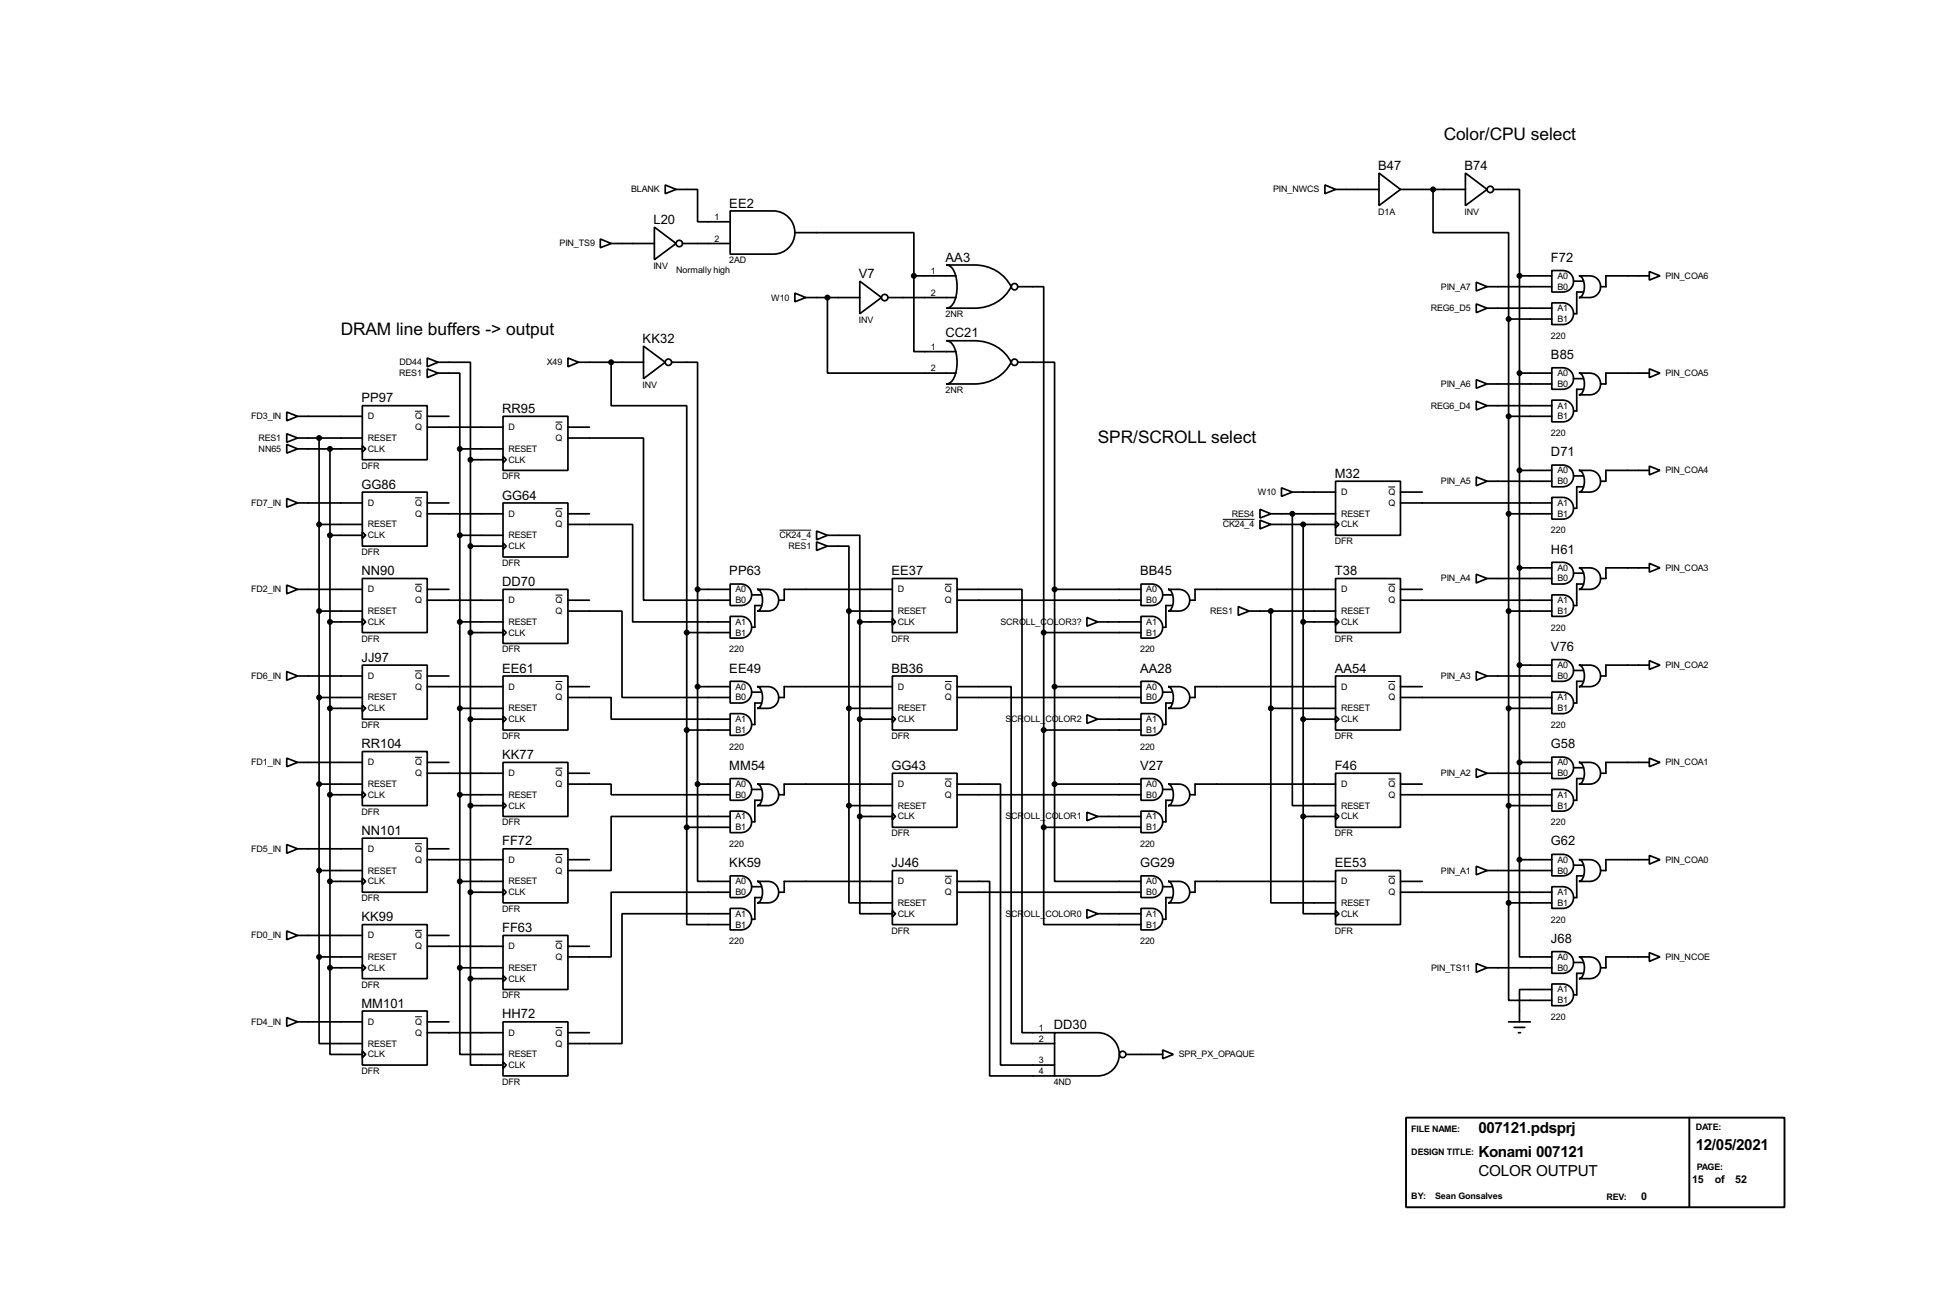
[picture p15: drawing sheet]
<svg xmlns="http://www.w3.org/2000/svg" width="460mm" height="307mm" viewBox="0 0 460 307" stroke-linecap="round" stroke-linejoin="round" font-family="sans-serif">
<defs><g id="words">
<g font-size="4.6">
<text x="339.1" y="32.9">Color/CPU select</text>
<text x="80.1" y="78.6">DRAM line buffers -&gt; output</text>
<text x="257.9" y="104">SPR/SCROLL select</text>
</g>
<g font-size="4">
<text x="347.3" y="266.1">007121.pdsprj</text>
<text x="347.3" y="271.9">Konami 007121</text>
<text x="398.3" y="270.2">12/05/2021</text>
<text x="347.3" y="276.3">COLOR OUTPUT</text>
</g>
<g font-size="3.4">
<text x="323.7" y="39.9">B47</text>
<text x="344" y="39.9">B74</text>
<text x="153.5" y="52.6">L20</text>
<text x="171.3" y="48.7">EE2</text>
<text x="201.8" y="65.3">V7</text>
<text x="222.1" y="61.4">AA3</text>
<text x="364.3" y="61.4">F72</text>
<text x="151" y="80.5">KK32</text>
<text x="222.1" y="79.3">CC21</text>
<text x="364.3" y="84.3">B85</text>
<text x="84.9" y="94.5">PP97</text>
<text x="118" y="97">RR95</text>
<text x="364.3" y="107.2">D71</text>
<text x="313.5" y="112.2">M32</text>
<text x="84.9" y="114.8">GG86</text>
<text x="118" y="117.4">GG64</text>
<text x="364.3" y="130.1">H61</text>
<text x="84.9" y="135.1">NN90</text>
<text x="118" y="137.7">DD70</text>
<text x="171.3" y="135.1">PP63</text>
<text x="209.4" y="135.1">EE37</text>
<text x="267.8" y="135.1">BB45</text>
<text x="313.5" y="135.1">T38</text>
<text x="84.9" y="155.5">JJ97</text>
<text x="364.3" y="152.9">V76</text>
<text x="118" y="158">EE61</text>
<text x="171.3" y="158">EE49</text>
<text x="209.4" y="158">BB36</text>
<text x="267.8" y="158">AA28</text>
<text x="313.5" y="158">AA54</text>
<text x="84.9" y="175.8">RR104</text>
<text x="118" y="178.3">KK77</text>
<text x="364.3" y="175.8">G58</text>
<text x="171.3" y="180.9">MM54</text>
<text x="209.4" y="180.9">GG43</text>
<text x="267.8" y="180.9">V27</text>
<text x="313.5" y="180.9">F46</text>
<text x="84.9" y="196.1">NN101</text>
<text x="118" y="198.6">FF72</text>
<text x="171.3" y="203.7">KK59</text>
<text x="209.4" y="203.7">JJ46</text>
<text x="267.8" y="203.7">GG29</text>
<text x="313.5" y="203.7">EE53</text>
<text x="364.3" y="198.6">G62</text>
<text x="84.9" y="216.4">KK99</text>
<text x="118" y="219">FF63</text>
<text x="364.3" y="221.5">J68</text>
<text x="84.9" y="236.7">MM101</text>
<text x="118" y="239.3">HH72</text>
<text x="247.5" y="241.8">DD30</text>
</g>
<g font-size="2.8">
<text x="385.5" y="282">0</text>
<text x="397.5" y="277.9">15</text>
<text x="402.8" y="277.9">of</text>
<text x="407.6" y="277.9">52</text>
</g>
<g font-size="2.4">
<text x="148.3" y="45.2">BLANK</text>
<text x="299.1" y="45.2">PIN_NWCS</text>
<text x="167.8" y="51.7">1</text>
<text x="323.7" y="50.4">D1A</text>
<text x="344" y="50.4">INV</text>
<text x="131.5" y="57.9">PIN_TS9</text>
<text x="167.8" y="56.8">2</text>
<text x="153.5" y="63.1">INV</text>
<text x="158.8" y="64.2">Normally high</text>
<text x="171.3" y="61.8">2AD</text>
<text x="218.6" y="64.4">1</text>
<text x="365.8" y="65.5">A0</text>
<text x="391.2" y="65.5">PIN_COA6</text>
<text x="181.2" y="70.6">W10</text>
<text x="218.6" y="69.5">2</text>
<text x="338.5" y="68.1">PIN_A7</text>
<text x="365.8" y="68.1">B0</text>
<text x="201.8" y="75.8">INV</text>
<text x="222.1" y="74.5">2NR</text>
<text x="336.1" y="73.1">REG6_D5</text>
<text x="365.8" y="73.1">A1</text>
<text x="365.8" y="75.6">B1</text>
<text x="218.6" y="82.2">1</text>
<text x="364.3" y="79.6">220</text>
<text x="93.8" y="88.4">RES1</text>
<text x="93.8" y="85.8">DD44</text>
<text x="128.5" y="85.8">X49</text>
<text x="218.6" y="87.3">2</text>
<text x="365.8" y="88.4">A0</text>
<text x="391.2" y="88.4">PIN_COA5</text>
<text x="151" y="91">INV</text>
<text x="222.1" y="92.3">2NR</text>
<text x="336.1" y="96">REG6_D4</text>
<text x="338.5" y="90.9">PIN_A6</text>
<text x="365.8" y="90.9">B0</text>
<text x="365.8" y="96">A1</text>
<text x="59" y="98.5">FD3_IN</text>
<text x="86.4" y="98.5">D</text>
<text x="97.5" y="98.5">Q</text>
<text x="97.5" y="101">Q</text>
<text x="119.4" y="101">D</text>
<text x="130.5" y="101">Q</text>
<text x="365.8" y="98.5">B1</text>
<text x="60.7" y="103.6">RES1</text>
<text x="60.8" y="106.2">NN65</text>
<text x="86.4" y="103.6">RESET</text>
<text x="86.4" y="106.2">CLK</text>
<text x="119.4" y="106.2">RESET</text>
<text x="130.5" y="103.6">Q</text>
<text x="364.3" y="102.4">220</text>
<text x="84.9" y="110.1">DFR</text>
<text x="118" y="112.6">DFR</text>
<text x="119.4" y="108.7">CLK</text>
<text x="338.5" y="113.7">PIN_A5</text>
<text x="365.8" y="113.7">B0</text>
<text x="365.8" y="111.2">A0</text>
<text x="391.2" y="111.2">PIN_COA4</text>
<text x="59" y="118.9">FD7_IN</text>
<text x="86.4" y="118.9">D</text>
<text x="97.5" y="118.9">Q</text>
<text x="295.5" y="116.3">W10</text>
<text x="315" y="116.3">D</text>
<text x="326.1" y="116.3">Q</text>
<text x="326.1" y="118.9">Q</text>
<text x="365.8" y="118.9">A1</text>
<text x="86.4" y="123.9">RESET</text>
<text x="97.5" y="121.4">Q</text>
<text x="119.4" y="121.4">D</text>
<text x="130.5" y="121.4">Q</text>
<text x="130.5" y="123.9">Q</text>
<text x="287.2" y="123.9">CK24_4</text>
<text x="289.3" y="121.4">RES4</text>
<text x="315" y="121.4">RESET</text>
<text x="315" y="123.9">CLK</text>
<text x="364.3" y="125.3">220</text>
<text x="365.8" y="121.4">B1</text>
<text x="84.9" y="130.4">DFR</text>
<text x="86.4" y="126.4">CLK</text>
<text x="119.4" y="126.4">RESET</text>
<text x="119.4" y="129">CLK</text>
<text x="183.1" y="126.4">CK24_4</text>
<text x="185.2" y="129">RES1</text>
<text x="313.5" y="127.9">DFR</text>
<text x="118" y="133">DFR</text>
<text x="338.5" y="136.6">PIN_A4</text>
<text x="365.8" y="136.6">B0</text>
<text x="365.8" y="134.1">A0</text>
<text x="391.2" y="134.1">PIN_COA3</text>
<text x="59" y="139.2">FD2_IN</text>
<text x="86.4" y="139.2">D</text>
<text x="97.5" y="139.2">Q</text>
<text x="97.5" y="141.7">Q</text>
<text x="119.4" y="141.7">D</text>
<text x="130.5" y="141.7">Q</text>
<text x="172.8" y="141.7">B0</text>
<text x="172.8" y="139.2">A0</text>
<text x="210.9" y="139.2">D</text>
<text x="222" y="139.2">Q</text>
<text x="222" y="141.7">Q</text>
<text x="269.3" y="141.7">B0</text>
<text x="269.3" y="139.2">A0</text>
<text x="315" y="139.2">D</text>
<text x="326.1" y="139.2">Q</text>
<text x="326.1" y="141.7">Q</text>
<text x="365.8" y="141.7">A1</text>
<text x="86.4" y="144.3">RESET</text>
<text x="86.4" y="146.8">CLK</text>
<text x="119.4" y="146.8">RESET</text>
<text x="119.4" y="149.3">CLK</text>
<text x="130.5" y="144.3">Q</text>
<text x="172.8" y="146.8">A1</text>
<text x="172.8" y="149.3">B1</text>
<text x="210.9" y="144.3">RESET</text>
<text x="210.9" y="146.8">CLK</text>
<text x="235" y="146.8">SCROLL_COLOR3?</text>
<text x="269.3" y="146.8">A1</text>
<text x="269.3" y="149.3">B1</text>
<text x="284.3" y="144.3">RES1</text>
<text x="315" y="144.3">RESET</text>
<text x="315" y="146.8">CLK</text>
<text x="364.3" y="148.2">220</text>
<text x="365.8" y="144.3">B1</text>
<text x="84.9" y="150.7">DFR</text>
<text x="118" y="153.3">DFR</text>
<text x="171.3" y="153.3">220</text>
<text x="209.4" y="150.7">DFR</text>
<text x="267.8" y="153.3">220</text>
<text x="313.5" y="150.7">DFR</text>
<text x="59" y="159.5">FD6_IN</text>
<text x="86.4" y="159.5">D</text>
<text x="97.5" y="159.5">Q</text>
<text x="338.5" y="159.5">PIN_A3</text>
<text x="365.8" y="159.5">B0</text>
<text x="365.8" y="157">A0</text>
<text x="391.2" y="157">PIN_COA2</text>
<text x="86.4" y="164.6">RESET</text>
<text x="86.4" y="167.1">CLK</text>
<text x="97.5" y="162">Q</text>
<text x="119.4" y="167.1">RESET</text>
<text x="119.4" y="162">D</text>
<text x="130.5" y="162">Q</text>
<text x="130.5" y="164.6">Q</text>
<text x="172.8" y="164.6">B0</text>
<text x="172.8" y="162">A0</text>
<text x="210.9" y="167.1">RESET</text>
<text x="210.9" y="162">D</text>
<text x="222" y="162">Q</text>
<text x="222" y="164.6">Q</text>
<text x="269.3" y="164.6">B0</text>
<text x="269.3" y="162">A0</text>
<text x="315" y="167.1">RESET</text>
<text x="315" y="162">D</text>
<text x="326.1" y="162">Q</text>
<text x="326.1" y="164.6">Q</text>
<text x="365.8" y="164.6">A1</text>
<text x="365.8" y="167.1">B1</text>
<text x="84.9" y="171.1">DFR</text>
<text x="118" y="173.6">DFR</text>
<text x="119.4" y="169.7">CLK</text>
<text x="172.8" y="169.7">A1</text>
<text x="172.8" y="172.2">B1</text>
<text x="209.4" y="173.6">DFR</text>
<text x="210.9" y="169.7">CLK</text>
<text x="236.2" y="169.7">S</text>
<text x="237.5" y="169.7">CR</text>
<text x="240.5" y="169.7">OLL_</text>
<text x="245.6" y="169.7">COLOR2</text>
<text x="269.3" y="169.7">A1</text>
<text x="269.3" y="172.2">B1</text>
<text x="313.5" y="173.6">DFR</text>
<text x="315" y="169.7">CLK</text>
<text x="364.3" y="171.1">220</text>
<text x="59" y="179.8">FD1_IN</text>
<text x="86.4" y="179.8">D</text>
<text x="97.5" y="179.8">Q</text>
<text x="171.3" y="176.1">220</text>
<text x="267.8" y="176.1">220</text>
<text x="365.8" y="179.8">A0</text>
<text x="391.2" y="179.8">PIN_COA1</text>
<text x="86.4" y="184.9">RESET</text>
<text x="97.5" y="182.4">Q</text>
<text x="119.4" y="182.4">D</text>
<text x="130.5" y="182.4">Q</text>
<text x="130.5" y="184.9">Q</text>
<text x="172.8" y="184.9">A0</text>
<text x="210.9" y="184.9">D</text>
<text x="222" y="184.9">Q</text>
<text x="269.3" y="184.9">A0</text>
<text x="315" y="184.9">D</text>
<text x="326.1" y="184.9">Q</text>
<text x="338.5" y="182.4">PIN_A2</text>
<text x="365.8" y="182.4">B0</text>
<text x="84.9" y="191.4">DFR</text>
<text x="86.4" y="187.4">CLK</text>
<text x="119.4" y="187.4">RESET</text>
<text x="119.4" y="190">CLK</text>
<text x="172.8" y="187.4">B0</text>
<text x="210.9" y="190">RESET</text>
<text x="222" y="187.4">Q</text>
<text x="269.3" y="187.4">B0</text>
<text x="315" y="190">RESET</text>
<text x="326.1" y="187.4">Q</text>
<text x="365.8" y="187.4">A1</text>
<text x="365.8" y="190">B1</text>
<text x="118" y="193.9">DFR</text>
<text x="172.8" y="192.5">A1</text>
<text x="172.8" y="195.1">B1</text>
<text x="209.4" y="196.5">DFR</text>
<text x="210.9" y="192.5">CLK</text>
<text x="236.2" y="192.5">S</text>
<text x="237.5" y="192.5">CR</text>
<text x="240.5" y="192.5">OLL_</text>
<text x="245.6" y="192.5">COLOR1</text>
<text x="269.3" y="192.5">A1</text>
<text x="269.3" y="195.1">B1</text>
<text x="313.5" y="196.5">DFR</text>
<text x="315" y="192.5">CLK</text>
<text x="364.3" y="193.9">220</text>
<text x="59" y="200.1">FD5_IN</text>
<text x="86.4" y="200.1">D</text>
<text x="97.5" y="200.1">Q</text>
<text x="97.5" y="202.7">Q</text>
<text x="119.4" y="202.7">D</text>
<text x="130.5" y="202.7">Q</text>
<text x="171.3" y="199">220</text>
<text x="267.8" y="199">220</text>
<text x="365.8" y="202.7">A0</text>
<text x="391.2" y="202.7">PIN_COA0</text>
<text x="86.4" y="205.2">RESET</text>
<text x="86.4" y="207.8">CLK</text>
<text x="119.4" y="207.8">RESET</text>
<text x="130.5" y="205.2">Q</text>
<text x="172.8" y="207.8">A0</text>
<text x="210.9" y="207.8">D</text>
<text x="222" y="207.8">Q</text>
<text x="269.3" y="207.8">A0</text>
<text x="315" y="207.8">D</text>
<text x="326.1" y="207.8">Q</text>
<text x="338.5" y="205.2">PIN_A1</text>
<text x="365.8" y="205.2">B0</text>
<text x="84.9" y="211.7">DFR</text>
<text x="118" y="214.2">DFR</text>
<text x="119.4" y="210.3">CLK</text>
<text x="172.8" y="210.3">B0</text>
<text x="172.8" y="215.4">A1</text>
<text x="210.9" y="212.8">RESET</text>
<text x="210.9" y="215.4">CLK</text>
<text x="222" y="210.3">Q</text>
<text x="236.2" y="215.4">S</text>
<text x="237.5" y="215.4">CR</text>
<text x="240.5" y="215.4">OLL_</text>
<text x="245.6" y="215.4">COLOR0</text>
<text x="269.3" y="210.3">B0</text>
<text x="269.3" y="215.4">A1</text>
<text x="315" y="212.8">RESET</text>
<text x="315" y="215.4">CLK</text>
<text x="326.1" y="210.3">Q</text>
<text x="365.8" y="210.3">A1</text>
<text x="365.8" y="212.8">B1</text>
<text x="59" y="220.5">FD0_IN</text>
<text x="86.4" y="220.5">D</text>
<text x="97.5" y="220.5">Q</text>
<text x="171.3" y="221.9">220</text>
<text x="172.8" y="217.9">B1</text>
<text x="209.4" y="219.3">DFR</text>
<text x="267.8" y="221.9">220</text>
<text x="269.3" y="217.9">B1</text>
<text x="313.5" y="219.3">DFR</text>
<text x="364.3" y="216.8">220</text>
<text x="86.4" y="225.5">RESET</text>
<text x="97.5" y="223">Q</text>
<text x="119.4" y="223">D</text>
<text x="130.5" y="223">Q</text>
<text x="130.5" y="225.5">Q</text>
<text x="365.8" y="225.5">A0</text>
<text x="391.2" y="225.5">PIN_NCOE</text>
<text x="84.9" y="232">DFR</text>
<text x="86.4" y="228.1">CLK</text>
<text x="119.4" y="228.1">RESET</text>
<text x="119.4" y="230.6">CLK</text>
<text x="336.2" y="228.1">PIN_TS11</text>
<text x="365.8" y="228.1">B0</text>
<text x="365.8" y="233.2">A1</text>
<text x="118" y="234.6">DFR</text>
<text x="364.3" y="239.6">220</text>
<text x="365.8" y="235.7">B1</text>
<text x="59" y="240.8">FD4_IN</text>
<text x="86.4" y="245.9">RESET</text>
<text x="86.4" y="240.8">D</text>
<text x="97.5" y="240.8">Q</text>
<text x="97.5" y="243.3">Q</text>
<text x="119.4" y="243.3">D</text>
<text x="130.5" y="243.3">Q</text>
<text x="130.5" y="245.9">Q</text>
<text x="244" y="242.2">1</text>
<text x="244" y="244.8">2</text>
<text x="86.4" y="248.4">CLK</text>
<text x="119.4" y="248.4">RESET</text>
<text x="119.4" y="250.9">CLK</text>
<text x="244" y="249.8">3</text>
<text x="276.9" y="248.4">SPR_PX_OPAQUE</text>
<text x="84.9" y="252.3">DFR</text>
<text x="118" y="254.9">DFR</text>
<text x="244" y="252.4">4</text>
<text x="247.5" y="254.9">4ND</text>
<text x="331.5" y="266">FILE NAME:</text>
<text x="398.3" y="265.5">DATE:</text>
<text x="331.5" y="271.4">DESIGN TITLE:</text>
<text x="398.6" y="274.9">PAGE:</text>
<text x="331.5" y="281.7">BY:</text>
<text x="337.1" y="281.7">Sean Gonsalves</text>
<text x="377.4" y="281.8">REV:</text>
</g>
</g></defs>
<g fill="none" stroke="#000" stroke-width=".4">
<path d="M141 56.2l2.6 1-2.6 1zM143.6 57.2h10.1M153.7 53.4l5.1 3.8-5.1 3.8zM156.3 43.5l2.5 1-2.5 1zM158.8 44.5h5.1v7.6h7.6M160.3 57.2h11.2M171.5 49.6h10.2a5.1 5.1 0 0 1 5 5 5.1 5.1 0 0 1-5 5.1h-10.2zM186.7 54.7h28v10.1M311.2 43.5l2.5 1-2.5 1zM313.7 44.5h10.2M323.9 40.7l5.1 3.8-5.1 3.8zM329 44.5h15.2"/>
<path d="M336.6 44.5v10.2h17.8v20.3M344.2 40.7l5.1 3.8-5.1 3.8zM350.8 44.5h6.1v20.3M186.7 68.9l2.6 1-2.6 1zM189.3 69.9h12.7M194.4 69.9v17.8h30.2M202 66.1l5.1 3.8-5.1 3.8zM208.6 69.9h16M214.7 64.8v17.8h9.9M214.7 64.8h9.9M222.3 62.3h6.6a9.5 9.5 0 0 1 8.6 5.1 9.4 9.4 0 0 1-8.6 5h-6.6a3.1 3.1 0 0 0 2.3-3.1 7.9 7.9 0 0 0-1.3-6.6zM239.1 67.4h6.1v81.2"/>
<path d="M346.8 71.4l2.5 1-2.5 1.1zM346.8 66.3l2.5 1.1-2.5 1zM349.3 72.4h15.2M349.3 67.4h15.2M354.4 75h10.1M354.4 75v137.1M356.9 64.8h7.6M356.9 64.8v137.2M364.5 63.6a5.2 5.2 0 0 1 4.2 .5 2.54 2.54 0 0 1 .8 2.8 2.54 2.54 0 0 1-2.4 1.7h-2.6zM364.5 71.2a5.1 5.1 0 0 1 4.2 .5 2.57 2.57 0 0 1 .8 2.8 2.57 2.57 0 0 1-2.4 1.8h-2.6zM369.6 66.1h2.3M370.9 64.8a5.1 5.1 0 0 1 4.1 .5 2.57 2.57 0 0 1 .8 2.9 2.57 2.57 0 0 1-2.4 1.7h-2.5a2.25 2.25 0 0 0 1.3-2.5 2.21 2.21 0 0 0-1.3-2.6z"/>
<path d="M371.9 68.6h-1.5v5.1h-.8M387.4 63.8l2.5 1-2.5 1zM387.4 64.8h-10.2v2.6h-1.2M67.4 96.8l2.5 1-2.5 1.1zM69.9 97.8h15.2M85.1 95.3h15.3v12.7h-15.3zM100.4 86.7l2.5 1-2.5 1zM100.4 84.1l2.5 1-2.5 1.1zM100.4 97.8h5.1M102.9 85.1h7.6v22.9M102.9 87.7h5.1v17.8M118.2 97.8h15.2v12.7h-15.2z"/>
<path d="M133.4 84.1l2.5 1-2.5 1.1zM135.9 85.1h15.3M143.6 85.1v10.2h17.7v53.3M151.2 81.3l5.1 3.8-5.1 3.9zM157.8 85.1h6.1v53.4M222.3 80.1h6.6a9.4 9.4 0 0 1 8.6 5 9.5 9.5 0 0 1-8.6 5.1h-6.6a3.2 3.2 0 0 0 2.3-3.1 7.8 7.8 0 0 0-1.3-6.6zM239.1 85.1h8.6v53.4M346.8 94.3l2.5 1-2.5 1zM346.8 89.2l2.5 1-2.5 1zM349.3 95.3h15.2M349.3 90.2h15.2M354.4 97.8h10.1"/>
<path d="M356.9 87.7h7.6M364.5 86.4a5.1 5.1 0 0 1 4.2 .5 2.53 2.53 0 0 1 .8 2.9 2.53 2.53 0 0 1-2.4 1.7h-2.6zM364.5 94a5.1 5.1 0 0 1 4.2 .5 2.56 2.56 0 0 1 .8 2.9 2.56 2.56 0 0 1-2.4 1.7h-2.6zM369.6 89h2.3M370.9 87.7a5.1 5.1 0 0 1 4.1 .5 2.56 2.56 0 0 1 .8 2.8 2.56 2.56 0 0 1-2.4 1.8h-2.5a2.21 2.21 0 0 0 1.3-2.6 2.21 2.21 0 0 0-1.3-2.5zM371.9 91.5h-1.5v5.1h-.8M387.4 86.7l2.5 1-2.5 1zM387.4 87.7h-10.2v2.5h-1.2M67.4 104.4l2.5 1.1-2.5 1zM67.4 117.1l2.5 1.1-2.5 1zM67.4 101.9l2.5 1-2.5 1zM69.9 118.2h15.2"/>
<path d="M69.9 105.5h15.2M69.9 102.9h15.2M75 102.9v121.9M77.5 105.5v121.9M85.1 115.6h15.3v12.7h-15.3zM85.1 104.7l.8 .8-.8 .7zM100.4 118.2h5.1M100.4 100.4h17.8M108 105.5h10.2M108 105.5v121.9M110.5 108v121.9M110.5 108h7.7"/>
<path d="M118.2 118.2h15.2v12.7h-15.2zM118.2 107.2l.7 .8-.7 .8zM133.4 102.9h17.8v38.1h20.3M133.4 100.4h5.1M296 119.7l2.5 1-2.5 1zM301 114.6l2.6 1-2.6 1zM303.6 115.6h10.1M313.7 113.1h15.3v12.7h-15.3zM329 118.2h35.5M329 115.6h5.1M346.8 112.1l2.5 1-2.5 1zM349.3 113.1h15.2"/>
<path d="M356.9 110.5h7.6M364.5 109.3a5.1 5.1 0 0 1 4.2 .5 2.57 2.57 0 0 1 .8 2.8 2.57 2.57 0 0 1-2.4 1.8h-2.6zM364.5 116.9a5 5 0 0 1 4.2 .5 2.55 2.55 0 0 1 .8 2.9 2.55 2.55 0 0 1-2.4 1.7h-2.6zM369.6 111.8h2.3M370.9 110.5a5 5 0 0 1 4.1 .6 2.55 2.55 0 0 1 .8 2.8 2.55 2.55 0 0 1-2.4 1.7h-2.5a2.21 2.21 0 0 0 1.3-2.5 2.25 2.25 0 0 0-1.3-2.6zM371.9 114.4h-1.5v5h-.8M387.4 109.5l2.5 1-2.5 1.1zM387.4 110.5h-10.2v2.6h-1.2M67.4 137.5l2.5 1-2.5 1zM69.9 138.5h15.2M75 123.2h10.1M77.5 125.8h7.6"/>
<path d="M85.1 135.9h15.3v12.7h-15.3zM85.1 125l.8 .8-.8 .7zM100.4 120.7h17.8M100.4 138.5h5.1M108 125.8h10.2M110.5 128.3h7.7M118.2 127.6l.7 .7-.7 .8zM118.2 138.5h15.2v12.7h-15.2zM133.4 123.2h15.2v22.9h22.9M133.4 120.7h5.1M163.9 138.5h7.6M163.9 138.5v45.7"/>
<path d="M171.5 137.2a5.1 5.1 0 0 1 4.1 .5 2.53 2.53 0 0 1 .8 2.9 2.53 2.53 0 0 1-2.4 1.7h-2.5zM176.6 139.8h2.3M177.9 138.5a5.1 5.1 0 0 1 4.1 .5 2.56 2.56 0 0 1 .8 2.8 2.56 2.56 0 0 1-2.4 1.8h-2.5a2.24 2.24 0 0 0 1.2-2.6 2.24 2.24 0 0 0-1.2-2.5zM191.8 127.3l2.6 1-2.6 1zM191.8 124.8l2.6 1-2.6 1zM194.4 128.3h5v15.3M194.4 125.8h7.6v20.3M209.6 135.9h15.2v12.7h-15.2zM209.6 138.5h-25.4v2.5h-1.3M224.8 138.5h15.3v104.1h7.6M247.7 138.5h20.3M247.7 138.5v45.7"/>
<path d="M268 137.2a5.1 5.1 0 0 1 4.1 .5 2.52 2.52 0 0 1 .9 2.9 2.52 2.52 0 0 1-2.4 1.7h-2.6zM273.1 139.8h2.3M274.4 138.5a5.1 5.1 0 0 1 4.1 .5 2.55 2.55 0 0 1 .8 2.8 2.55 2.55 0 0 1-2.4 1.8h-2.5a2.24 2.24 0 0 0 1.2-2.6 2.24 2.24 0 0 0-1.2-2.5zM296 122.2l2.5 1-2.5 1.1zM298.5 120.7h15.2M298.5 123.2h15.2M303.6 120.7v68.6h10.1M306.1 123.2v68.6M313.7 122.5l.8 .7-.8 .8zM313.7 135.9h15.3v12.7h-15.3zM313.7 138.5h-33v2.5h-1.2M329 138.5h5.1"/>
<path d="M346.8 134.9l2.5 1-2.5 1.1zM349.3 135.9h15.2M354.4 120.7h10.1M356.9 133.4h7.6M364.5 132.1a5.1 5.1 0 0 1 4.2 .5 2.56 2.56 0 0 1 .8 2.9 2.56 2.56 0 0 1-2.4 1.7h-2.6zM364.5 139.8a5.2 5.2 0 0 1 4.2 .5 2.54 2.54 0 0 1 .8 2.8 2.54 2.54 0 0 1-2.4 1.7h-2.6zM369.6 134.7h2.3M370.9 133.4a5.2 5.2 0 0 1 4.1 .5 2.54 2.54 0 0 1 .8 2.9 2.54 2.54 0 0 1-2.4 1.7h-2.5a2.21 2.21 0 0 0 1.3-2.6 2.18 2.18 0 0 0-1.3-2.5zM371.9 137.2h-1.5v5.1h-.8M387.4 132.4l2.5 1-2.5 1zM387.4 133.4h-10.2v2.5h-1.2M67.4 157.8l2.5 1-2.5 1z"/>
<path d="M69.9 158.8h15.2M75 143.6h10.1M77.5 146.1h7.6M85.1 156.3h15.3v12.7h-15.3zM85.1 145.3l.8 .8-.8 .8zM100.4 141h17.8M100.4 158.8h5.1M108 146.1h10.2M110.5 148.6h7.7M118.2 158.8h15.2v12.7h-15.2zM118.2 147.9l.7 .7-.7 .8zM133.4 143.6h12.7v20.3h25.4"/>
<path d="M133.4 141h5.1M161.3 148.6h10.2M161.3 148.6v45.8M171.5 144.8a5.1 5.1 0 0 1 4.1 .5 2.56 2.56 0 0 1 .8 2.9 2.56 2.56 0 0 1-2.4 1.7h-2.5zM178.9 142.3h-1.6v5.1h-.7M199.4 143.6h10.2M199.4 143.6v45.7M202 146.1h7.6M202 146.1v45.7M209.6 145.3l.8 .8-.8 .8zM209.6 158.8h15.2v12.7h-15.2zM224.8 141h43.2"/>
<path d="M245.2 148.6v45.8M245.2 148.6h22.8M255.3 145.1l2.6 1-2.6 1zM257.9 146.1h10.1M268 144.8a5.1 5.1 0 0 1 4.1 .5 2.55 2.55 0 0 1 .9 2.9 2.55 2.55 0 0 1-2.4 1.7h-2.6zM275.4 142.3h-1.5v5.1h-.8M290.9 142.5l2.5 1.1-2.5 1zM293.4 143.6h20.3M298.5 143.6v22.8M306.1 146.1h7.6M313.7 158.8h15.3v12.7h-15.3zM313.7 145.3l.8 .8-.8 .8z"/>
<path d="M329 141h35.5M346.8 157.8l2.5 1-2.5 1zM349.3 158.8h15.2M354.4 143.6h10.1M356.9 156.3h7.6M364.5 155a5 5 0 0 1 4.2 .5 2.55 2.55 0 0 1 .8 2.9 2.55 2.55 0 0 1-2.4 1.7h-2.6zM369.6 157.5h2.3M370.9 156.3a5.1 5.1 0 0 1 4.1 .5 2.53 2.53 0 0 1 .8 2.8 2.53 2.53 0 0 1-2.4 1.7h-2.5a2.18 2.18 0 0 0 1.3-2.5 2.21 2.21 0 0 0-1.3-2.5zM387.4 155.2l2.5 1.1-2.5 1zM387.4 156.3h-10.2v2.5h-1.2M67.4 178.1l2.5 1-2.5 1zM69.9 179.1h15.2"/>
<path d="M75 163.9h10.1M77.5 166.4h7.6M85.1 176.6h15.3v12.7h-15.3zM85.1 165.7l.8 .7-.8 .8zM100.4 179.1h5.1M100.4 161.3h17.8M108 166.4h10.2M110.5 169h7.7M118.2 168.2l.7 .8-.7 .7zM118.2 179.1h15.2v12.7h-15.2zM133.4 163.9h10.2v5.1h27.9M133.4 161.3h5.1"/>
<path d="M161.3 171.5h10.2M163.9 161.3h7.6M171.5 160.1a5.1 5.1 0 0 1 4.1 .5 2.57 2.57 0 0 1 .8 2.8 2.57 2.57 0 0 1-2.4 1.8h-2.5zM171.5 167.7a5 5 0 0 1 4.1 .5 2.55 2.55 0 0 1 .8 2.9 2.55 2.55 0 0 1-2.4 1.7h-2.5zM176.6 162.6h2.3M177.9 161.3a5 5 0 0 1 4.1 .6 2.55 2.55 0 0 1 .8 2.8 2.55 2.55 0 0 1-2.4 1.7h-2.5a2.24 2.24 0 0 0 1.2-2.5 2.29 2.29 0 0 0-1.2-2.6zM178.9 165.2h-1.6v5h-.7M199.4 166.4h10.2M202 169h7.6M209.6 168.2l.8 .8-.8 .7zM209.6 161.3h-25.4v2.6h-1.3M224.8 161.3h12.7v83.9h10.2"/>
<path d="M224.8 163.9h43.2M245.2 171.5h22.8M247.7 161.3h20.3M255.3 167.9l2.6 1.1-2.6 1zM257.9 169h10.1M268 160.1a5.1 5.1 0 0 1 4.1 .5 2.56 2.56 0 0 1 .9 2.8 2.56 2.56 0 0 1-2.4 1.8h-2.6zM268 167.7a5 5 0 0 1 4.1 .5 2.55 2.55 0 0 1 .9 2.8 2.55 2.55 0 0 1-2.4 1.8h-2.6zM273.1 162.6h2.3M274.4 161.3a5 5 0 0 1 4.1 .6 2.55 2.55 0 0 1 .8 2.8 2.55 2.55 0 0 1-2.4 1.7h-2.5a2.24 2.24 0 0 0 1.2-2.5 2.29 2.29 0 0 0-1.2-2.6zM275.4 165.2h-1.5v5h-.8M298.5 166.4v45.7h15.2M298.5 166.4h15.2"/>
<path d="M306.1 169h7.6M313.7 168.2l.8 .8-.8 .7zM313.7 161.3h-33v2.6h-1.2M329 163.9h35.5M329 161.3h5.1M354.4 166.4h10.1M356.9 179.1h7.6M364.5 162.6a5.1 5.1 0 0 1 4.2 .5 2.53 2.53 0 0 1 .8 2.9 2.53 2.53 0 0 1-2.4 1.7h-2.6zM364.5 177.9a5.2 5.2 0 0 1 4.2 .5 2.54 2.54 0 0 1 .8 2.8 2.54 2.54 0 0 1-2.4 1.7h-2.6zM370.9 179.1a5.1 5.1 0 0 1 4.1 .5 2.57 2.57 0 0 1 .8 2.9 2.57 2.57 0 0 1-2.4 1.7h-2.5a2.25 2.25 0 0 0 1.3-2.5 2.21 2.21 0 0 0-1.3-2.6zM371.9 160.1h-1.5v5.1h-.8M387.4 178.1l2.5 1-2.5 1z"/>
<path d="M387.4 179.1h-10.2v2.6h-1.2M67.4 198.4l2.5 1-2.5 1.1zM69.9 199.4h15.2M75 184.2h10.1M77.5 186.7h7.6M85.1 186l.8 .7-.8 .8zM85.1 196.9h15.3v12.7h-15.3zM100.4 181.7h17.8M100.4 199.4h5.1M108 186.7h10.2M110.5 189.3h7.7M118.2 199.4h15.2v12.7h-15.2z"/>
<path d="M118.2 188.5l.7 .8-.7 .7zM133.4 184.2h10.2v2.5h27.9M133.4 181.7h5.1M161.3 194.4v22.8h10.2M161.3 194.4h10.2M163.9 184.2v22.9h7.6M163.9 184.2h7.6M171.5 182.9a5.1 5.1 0 0 1 4.1 .5 2.56 2.56 0 0 1 .8 2.9 2.56 2.56 0 0 1-2.4 1.7h-2.5zM171.5 190.6a5.1 5.1 0 0 1 4.1 .5 2.54 2.54 0 0 1 .8 2.8 2.54 2.54 0 0 1-2.4 1.7h-2.5zM171.5 191.8h-27.9v12.7h-10.2M176.6 185.5h2.3M177.9 184.2a5.1 5.1 0 0 1 4.1 .5 2.54 2.54 0 0 1 .8 2.9 2.54 2.54 0 0 1-2.4 1.7h-2.5a2.24 2.24 0 0 0 1.2-2.6 2.21 2.21 0 0 0-1.2-2.5z"/>
<path d="M178.9 188h-1.6v5.1h-.7M199.4 189.3v22.8h10.2M199.4 189.3h10.2M202 191.8v22.9h7.6M202 191.8h7.6M209.6 181.7h15.2v12.7h-15.2zM209.6 191.1l.8 .7-.8 .8zM209.6 184.2h-25.4v2.5h-1.3M224.8 184.2h10.2v66h12.7M224.8 186.7h43.2M245.2 194.4v22.8h22.8M245.2 194.4h22.8"/>
<path d="M247.7 184.2v22.9h20.3M247.7 184.2h20.3M255.3 190.8l2.6 1-2.6 1zM257.9 191.8h10.1M268 182.9a5.1 5.1 0 0 1 4.1 .5 2.55 2.55 0 0 1 .9 2.9 2.55 2.55 0 0 1-2.4 1.7h-2.6zM268 190.6a5.1 5.1 0 0 1 4.1 .5 2.53 2.53 0 0 1 .9 2.8 2.53 2.53 0 0 1-2.4 1.7h-2.6zM273.1 185.5h2.3M274.4 184.2a5.1 5.1 0 0 1 4.1 .5 2.53 2.53 0 0 1 .8 2.9 2.53 2.53 0 0 1-2.4 1.7h-2.5a2.24 2.24 0 0 0 1.2-2.6 2.21 2.21 0 0 0-1.2-2.5zM275.4 188h-1.5v5.1h-.8M306.1 191.8v22.9h7.6M306.1 191.8h7.6M313.7 181.7h15.3v12.7h-15.3z"/>
<path d="M313.7 191.1l.8 .7-.8 .8zM313.7 184.2h-33v2.5h-1.2M329 184.2h5.1M329 186.7h35.5M346.8 180.6l2.5 1.1-2.5 1zM349.3 181.7h15.2M354.4 189.3h10.1M364.5 185.5a5.1 5.1 0 0 1 4.2 .5 2.57 2.57 0 0 1 .8 2.8 2.57 2.57 0 0 1-2.4 1.8h-2.6zM369.6 180.4h2.3M371.9 182.9h-1.5v5.1h-.8M67.4 218.7l2.5 1.1-2.5 1zM69.9 219.8h15.2"/>
<path d="M75 204.5h10.1M77.5 207.1h7.6M85.1 217.2h15.3v12.7h-15.3zM85.1 206.3l.8 .8-.8 .7zM100.4 202h17.8M100.4 219.8h5.1M108 207.1h10.2M110.5 209.6h7.7M118.2 208.8l.7 .8-.7 .8zM118.2 219.8h15.2v12.7h-15.2zM133.4 202h5.1M171.5 205.8a5 5 0 0 1 4.1 .5 2.55 2.55 0 0 1 .8 2.9 2.55 2.55 0 0 1-2.4 1.7h-2.5z"/>
<path d="M171.5 213.4a5.1 5.1 0 0 1 4.1 .5 2.53 2.53 0 0 1 .8 2.9 2.53 2.53 0 0 1-2.4 1.7h-2.5zM171.5 209.6h-27.9v15.2h-10.2M171.5 214.7h-25.4v30.5h-12.7M176.6 208.3h2.3M177.9 207.1a5.1 5.1 0 0 1 4.1 .5 2.53 2.53 0 0 1 .8 2.8 2.53 2.53 0 0 1-2.4 1.7h-2.5a2.21 2.21 0 0 0 1.2-2.5 2.24 2.24 0 0 0-1.2-2.5zM178.9 210.9h-1.6v5.1h-.7M209.6 204.5h15.2v12.7h-15.2zM209.6 213.9l.8 .8-.8 .7zM209.6 207.1h-25.4v2.5h-1.3M224.8 207.1h7.7v45.7h15.2M224.8 209.6h43.2M255.3 213.7l2.6 1-2.6 1z"/>
<path d="M257.9 214.7h10.1M268 205.8a5 5 0 0 1 4.1 .5 2.55 2.55 0 0 1 .9 2.8 2.55 2.55 0 0 1-2.4 1.8h-2.6zM268 213.4a5.1 5.1 0 0 1 4.1 .5 2.52 2.52 0 0 1 .9 2.9 2.52 2.52 0 0 1-2.4 1.7h-2.6zM273.1 208.3h2.3M274.4 207.1a5.1 5.1 0 0 1 4.1 .5 2.52 2.52 0 0 1 .8 2.8 2.52 2.52 0 0 1-2.4 1.7h-2.5a2.21 2.21 0 0 0 1.2-2.5 2.24 2.24 0 0 0-1.2-2.5zM275.4 210.9h-1.5v5.1h-.8M313.7 204.5h15.3v12.7h-15.3zM313.7 213.9l.8 .8-.8 .7zM313.7 207.1h-33v2.5h-1.2M329 207.1h5.1M329 209.6h35.5M346.8 203.5l2.5 1-2.5 1z"/>
<path d="M349.3 204.5h15.2M354.4 212.1v22.9h10.1M354.4 212.1h10.1M356.9 202v22.8h7.6M356.9 202h7.6M364.5 200.7a5.1 5.1 0 0 1 4.2 .5 2.53 2.53 0 0 1 .8 2.9 2.53 2.53 0 0 1-2.4 1.7h-2.6zM364.5 208.3a5.1 5.1 0 0 1 4.2 .5 2.56 2.56 0 0 1 .8 2.9 2.56 2.56 0 0 1-2.4 1.7h-2.6zM369.6 203.3h2.3M370.9 202a5.1 5.1 0 0 1 4.1 .5 2.56 2.56 0 0 1 .8 2.8 2.56 2.56 0 0 1-2.4 1.8h-2.5a2.21 2.21 0 0 0 1.3-2.6 2.21 2.21 0 0 0-1.3-2.5zM371.9 205.8h-1.5v5.1h-.8M387.4 201l2.5 1-2.5 1zM387.4 202h-10.2v2.5h-1.2"/>
<path d="M67.4 239.1l2.5 1-2.5 1zM75 224.8v20.4h10.1M75 224.8h10.1M77.5 227.4v20.3h7.6M77.5 227.4h7.6M85.1 226.6l.8 .8-.8 .7zM85.1 237.5h15.3v12.7h-15.3zM100.4 222.3h17.8M108 227.4v20.3h10.2M108 227.4h10.2M110.5 229.9v20.3h7.7M110.5 229.9h7.7"/>
<path d="M118.2 229.2l.7 .7-.7 .8zM133.4 222.3h5.1M346.8 226.4l2.5 1-2.5 1zM349.3 227.4h15.2M364.5 223.6a5.1 5.1 0 0 1 4.2 .5 2.57 2.57 0 0 1 .8 2.8 2.57 2.57 0 0 1-2.4 1.8h-2.6zM364.5 231.2a5 5 0 0 1 4.2 .5 2.55 2.55 0 0 1 .8 2.9 2.55 2.55 0 0 1-2.4 1.7h-2.6zM364.5 232.5h-7.6v7.6M369.6 226.1h2.3M370.9 224.8a5 5 0 0 1 4.1 .6 2.55 2.55 0 0 1 .8 2.8 2.55 2.55 0 0 1-2.4 1.7h-2.5a2.21 2.21 0 0 0 1.3-2.5 2.25 2.25 0 0 0-1.3-2.6zM371.9 228.7h-1.5v5h-.8M387.4 223.8l2.5 1-2.5 1.1zM387.4 224.8h-10.2v2.6h-1.2"/>
<path d="M69.9 240.1h15.2M85.1 246.9l.8 .8-.8 .8zM100.4 240.1h5.1M100.4 242.6h17.8M118.2 240.1h15.2v12.7h-15.2zM118.2 249.5l.7 .7-.7 .8zM133.4 242.6h5.1M247.7 242.6h10.2a5.1 5.1 0 0 1 5 5.1 5.1 5.1 0 0 1-5 5.1h-10.2zM264.5 247.7h8.6M273.1 246.7l2.5 1-2.5 1zM354.4 240.1h5.1M355.7 241.4h2.5"/>
<path d="M356.7 242.6h.5"/>
<circle cx="159.5" cy="57.2" r=".75"/>
<circle cx="350" cy="44.5" r=".75"/>
<circle cx="207.8" cy="69.9" r=".75"/>
<circle cx="238.3" cy="67.4" r=".75"/>
<circle cx="157" cy="85.1" r=".75"/>
<circle cx="238.3" cy="85.1" r=".75"/>
<circle cx="263.7" cy="247.7" r=".75"/>
</g>
<g fill="#000" stroke="#000" stroke-width=".4">
<circle cx="336.6" cy="44.5" r=".5"/>
<circle cx="194.3" cy="69.9" r=".5"/>
<circle cx="214.6" cy="64.8" r=".5"/>
<circle cx="354.3" cy="75" r=".5"/>
<circle cx="356.9" cy="64.8" r=".5"/>
<circle cx="143.5" cy="85.1" r=".5"/>
<circle cx="354.3" cy="97.8" r=".5"/>
<circle cx="356.9" cy="87.7" r=".5"/>
<circle cx="74.9" cy="102.9" r=".5"/>
<circle cx="77.5" cy="105.5" r=".5"/>
<circle cx="108" cy="105.5" r=".5"/>
<circle cx="110.5" cy="108" r=".5"/>
<circle cx="356.9" cy="110.5" r=".5"/>
<circle cx="74.9" cy="123.2" r=".5"/>
<circle cx="77.5" cy="125.8" r=".5"/>
<circle cx="108" cy="125.8" r=".5"/>
<circle cx="110.5" cy="128.3" r=".5"/>
<circle cx="163.8" cy="138.5" r=".5"/>
<circle cx="247.7" cy="138.5" r=".5"/>
<circle cx="303.5" cy="120.7" r=".5"/>
<circle cx="306.1" cy="123.2" r=".5"/>
<circle cx="354.3" cy="120.7" r=".5"/>
<circle cx="356.9" cy="133.4" r=".5"/>
<circle cx="74.9" cy="143.6" r=".5"/>
<circle cx="77.5" cy="146.1" r=".5"/>
<circle cx="108" cy="146.1" r=".5"/>
<circle cx="110.5" cy="148.6" r=".5"/>
<circle cx="161.3" cy="148.6" r=".5"/>
<circle cx="199.4" cy="143.6" r=".5"/>
<circle cx="201.9" cy="146.1" r=".5"/>
<circle cx="245.1" cy="148.6" r=".5"/>
<circle cx="298.5" cy="143.6" r=".5"/>
<circle cx="306.1" cy="146.1" r=".5"/>
<circle cx="354.3" cy="143.6" r=".5"/>
<circle cx="356.9" cy="156.3" r=".5"/>
<circle cx="74.9" cy="163.9" r=".5"/>
<circle cx="77.5" cy="166.4" r=".5"/>
<circle cx="108" cy="166.4" r=".5"/>
<circle cx="110.5" cy="169" r=".5"/>
<circle cx="161.3" cy="171.5" r=".5"/>
<circle cx="163.8" cy="161.3" r=".5"/>
<circle cx="199.4" cy="166.4" r=".5"/>
<circle cx="201.9" cy="169" r=".5"/>
<circle cx="245.1" cy="171.5" r=".5"/>
<circle cx="247.7" cy="161.3" r=".5"/>
<circle cx="298.5" cy="166.4" r=".5"/>
<circle cx="306.1" cy="169" r=".5"/>
<circle cx="354.3" cy="166.4" r=".5"/>
<circle cx="356.9" cy="179.1" r=".5"/>
<circle cx="74.9" cy="184.2" r=".5"/>
<circle cx="77.5" cy="186.7" r=".5"/>
<circle cx="108" cy="186.7" r=".5"/>
<circle cx="110.5" cy="189.3" r=".5"/>
<circle cx="161.3" cy="194.4" r=".5"/>
<circle cx="163.8" cy="184.2" r=".5"/>
<circle cx="199.4" cy="189.3" r=".5"/>
<circle cx="201.9" cy="191.8" r=".5"/>
<circle cx="245.1" cy="194.4" r=".5"/>
<circle cx="247.7" cy="184.2" r=".5"/>
<circle cx="306.1" cy="191.8" r=".5"/>
<circle cx="354.3" cy="189.3" r=".5"/>
<circle cx="74.9" cy="204.5" r=".5"/>
<circle cx="77.5" cy="207.1" r=".5"/>
<circle cx="108" cy="207.1" r=".5"/>
<circle cx="110.5" cy="209.6" r=".5"/>
<circle cx="354.3" cy="212.1" r=".5"/>
<circle cx="356.9" cy="202" r=".5"/>
<circle cx="74.9" cy="224.8" r=".5"/>
<circle cx="77.5" cy="227.4" r=".5"/>
<circle cx="108" cy="227.4" r=".5"/>
<circle cx="110.5" cy="229.9" r=".5"/>
</g>
<g fill="none" stroke="#000" stroke-width=".23">
<path d="M97.5 96.6h1.6M130.5 99.2h1.6M97.5 117h1.6M130.5 119.5h1.6M326.1 114.4h1.6M97.5 137.3h1.6M130.5 139.8h1.6M183.1 124.6h7.5M222 137.3h1.6M287.2 122h7.5M326.1 137.3h1.6M97.5 157.6h1.6"/>
<path d="M97.5 177.9h1.6M130.5 160.1h1.6M222 160.1h1.6M326.1 160.1h1.6M97.5 198.2h1.6M130.5 180.5h1.6M222 183h1.6M326.1 183h1.6M97.5 218.6h1.6M130.5 200.8h1.6M222 205.9h1.6M326.1 205.9h1.6"/>
<path d="M97.5 238.9h1.6M130.5 221.1h1.6M130.5 241.4h1.6"/>
</g>
<path d="M330.3 262.6h88.9v21h-88.9zM396.8 262.6v21" fill="none" stroke="#000" stroke-width=".45"/>
<use href="#words"/>
</svg>
